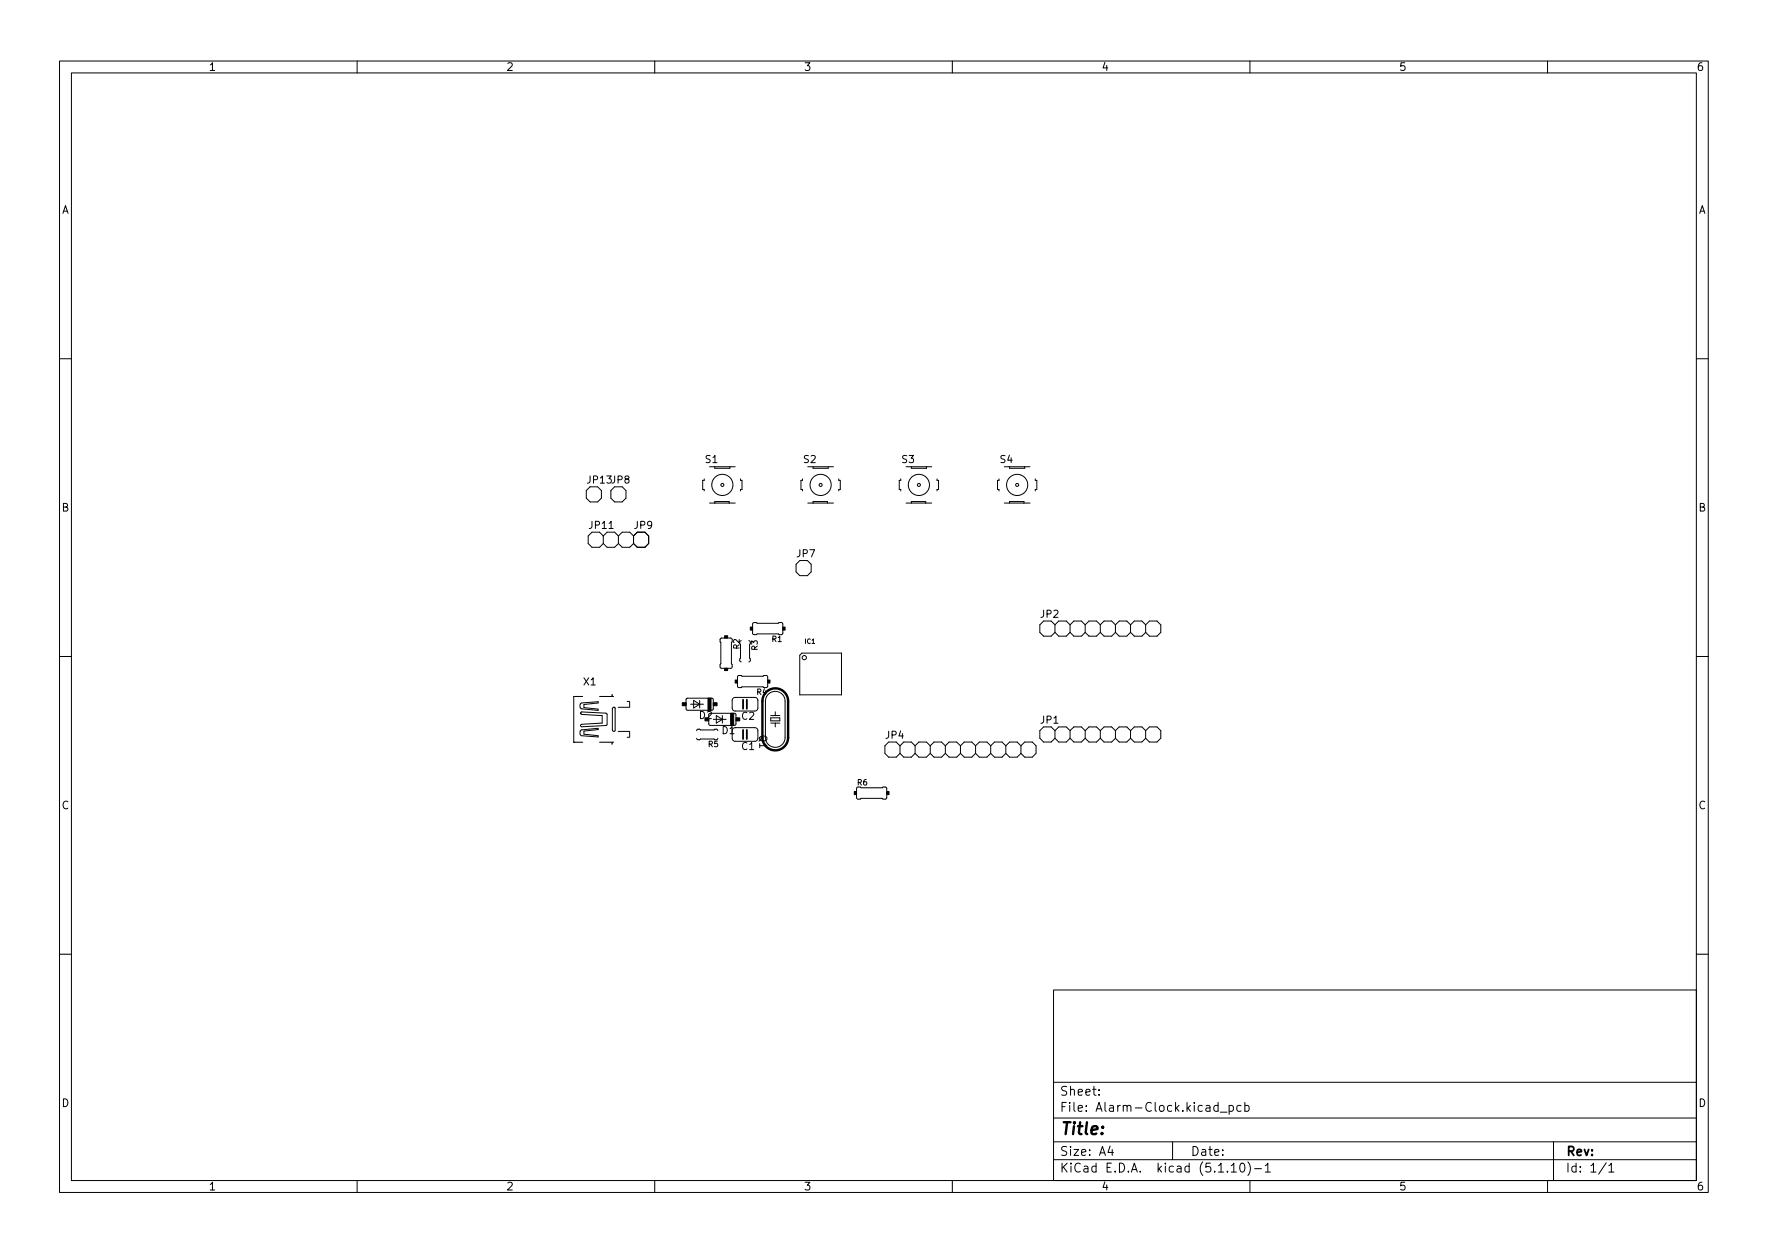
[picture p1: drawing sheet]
<svg xmlns="http://www.w3.org/2000/svg" width="297mm" height="210mm" viewBox="0 0 297 210" stroke-linecap="round" stroke-linejoin="round" font-family="sans-serif">
<defs><g id="words">
<text font-size="2.8" x="178" y="190.6">Title:</text>
<g font-size="2.1">
<text x="178" y="184">Sheet:</text>
<text x="178" y="186.7">File: Alarm-Clock.kicad_pcb</text>
<text x="178" y="196.9">KiCad E.D.A. kicad (5.1.10)-1</text>
<text x="178" y="194.1">Size: A4</text>
<text x="200" y="194.1">Date:</text>
<text x="263" y="194.1">Rev:</text>
<text x="263" y="196.9">Id: 1/1</text>
</g>
<g font-size="1.8">
<text x="35" y="11.9">1</text>
<text x="85" y="11.9">2</text>
<text x="135" y="11.9">3</text>
<text x="185" y="11.9">4</text>
<text x="235" y="11.9">5</text>
<text x="285" y="11.9">6</text>
<text x="10.3" y="35.9">A</text>
<text x="285.3" y="35.9">A</text>
<text x="10.3" y="85.9">B</text>
<text x="285.3" y="85.9">B</text>
<text x="10.3" y="135.9">C</text>
<text x="285.3" y="135.9">C</text>
<text x="10.3" y="185.9">D</text>
<text x="285.3" y="185.9">D</text>
<text x="35" y="199.9">1</text>
<text x="85" y="199.9">2</text>
<text x="135" y="199.9">3</text>
<text x="185" y="199.9">4</text>
<text x="235" y="199.9">5</text>
<text x="285" y="199.9">6</text>
</g>
<g font-size="1.7">
<text x="118.3" y="77.8">S1</text>
<text x="134.8" y="77.8">S2</text>
<text x="151.3" y="77.8">S3</text>
<text x="167.8" y="77.8">S4</text>
<text x="98.4" y="81.2">JP13JP8</text>
<text x="98.7" y="88.8">JP11</text>
<text x="106.4" y="88.8">JP9</text>
<text x="133.7" y="93.6">JP7</text>
<text x="174.6" y="103.7">JP2</text>
<text x="97.9" y="115.1">X1</text>
<text x="117.7" y="120.7">D2</text>
<text x="121.5" y="123.3">D1</text>
<text x="124.8" y="125.9">C1</text>
<text x="124.8" y="120.9">C2</text>
<text x="127.6" y="123.6" transform="rotate(90 127.6 123.6)">Q1</text>
<text x="148.6" y="124.1">JP4</text>
<text x="174.6" y="121.5">JP1</text>
</g>
<g font-size="1.3">
<text x="129.8" y="107.8">R1</text>
<text x="124.2" y="108.8" transform="rotate(-90 124.2 108.8)">R2</text>
<text x="127.3" y="109" transform="rotate(-90 127.3 109)">R3</text>
<text x="127.3" y="116.7">R4</text>
<text x="119.2" y="125.5">R5</text>
<text x="143.9" y="131.9">R6</text>
</g>
<text font-size="1.1" x="135.1" y="108.1">IC1</text>
</g></defs>
<g fill="none" stroke="#000" stroke-width=".17">
<path d="M10 10.2h277v190.1h-277zM12 12.2h273v186.1h-273zM60 10.2v2M110 10.2v2M160 10.2v2M210 10.2v2M260 10.2v2M10 60.2h2M119.2 78.4h4.3M120.1 78.4v.2h2.5v-.2M135.7 78.4h4.3M136.6 78.4v.2h2.5v-.2"/>
<path d="M152.2 78.4h4.3M153.1 78.4v.2h2.6v-.2M168.7 78.4h4.4M169.6 78.4v.2h2.6v-.2M285 60.2h2M99.1 81.8l-.6 .6v1.3l.6 .6h1.3l.6-.6v-1.3l-.6-.6M99.5 89.4l-.7 .6v1.3l.7 .6h1.2l.7-.6M100.7 89.4l.7 .6M101.4 91.3l.6 .6h1.3l.6-.6M101.4 90l.6-.6h1.3l.6 .6M101.4 90v1.3M102.3 88.8h.7"/>
<path d="M103.3 81.8l-.7 .6v1.3l.7 .6h1.2l.7-.6v-1.3l-.7-.6M103.9 91.3l.6 .6h1.3l.6-.6M103.9 90l.6-.6h1.3l.6 .6M103.9 90v1.3M106.4 90v1.3M107.1 89.4l-.7 .6M108.3 89.4l.7 .6v1.3l-.7 .6h-1.2l-.7-.6M118.3 80.4v.3h-.2v1.5h.2v.3M119.2 84.5h4.3M120.1 84.5v-.3h2.4v.3M124.4 80.4v.3h.3v1.5h-.3v.3M134.4 94.1l-.7 .7v1.2l.7 .7h1.2l.7-.7v-1.2l-.7-.7"/>
<path d="M134.8 80.4v.3h-.2v1.5h.2v.3M135.7 84.5h4.3M136.6 84.5v-.3h2.4v.3M140.9 80.4v.3h.3v1.5h-.3v.3M151.3 80.4v.3h-.2v1.5h.2v.3M152.2 84.5h4.3M153.1 84.5v-.3h2.4v.3M157.4 80.4v.3h.3v1.5h-.3v.3M167.8 80.4v.3h-.2v1.5h.2v.3M168.7 84.5h4.4M169.6 84.5v-.3h2.4v.3M173.9 80.4v.3h.3v1.5h-.3v.3"/>
<path d="M10 110.2h2M97.5 119.8h.1M97.6 118.1l2.9-.3v.3l-2.4 .2v.5l2.4 .3v.2l-2.8-.3a.61 .61 0 0 1-.1-.9zM97.6 119.6l4.3 .2 .1 .2v1.7l-.2 .1-4.1 .2-.2-.2 .2-.2 3.5-.2v-1.2l-3.5-.2-.2-.2zM97.9 117h-1.5v7.6M102.8 116.6l.1 .3 .1 .1h-2.3M103 118.9l.2-.1 .1 .2v3.6l-.1 .2-.3-.2zM103.1 118.8h.1M103.9 118.8h1.8M105.4 117.8h.3M105.8 117.8v1M116 118.3h2.2"/>
<path d="M116.5 117.6l1.1 .7-1.1 .6zM117.6 117.6v1.3M119.3 119.8h4.2l.1 .2v1.6M119.8 119v-1.5l-.1-.2-4.2-.1-.2 .2v1.6l.1 .3h4.2M123 107.4l-.2-.2h-1.6l-.2 .1v.5l.1 .1v3.6l-.1 .1v.4l.1 .2h1.7l.2-.1v-.5l-.1-.1v-3.6M123.2 117.3l.3-.2 3.5 .1 .3 .4v1.5l-.4 .3h-3.6l-.3-.5v-1.3zM124.4 108.2v2.3l-.1 .4 .2 .3M125.8 107.6l.3 .3M125.9 108.2v2.3l.2 .4-.3 .3M128.2 115.3h-3.5l-.2 .2h-.4l-.2-.3v-1.6l.3-.2h.3l.2 .2h3.5l.1-.2 .5 .1 .2 .2v1.5l-.3 .3M129.1 116.6a1.65 1.65 0 0 1 1.8-.4 1.65 1.65 0 0 1 1 1.6v6.1a1.65 1.65 0 0 1-1.6 1.6 1.65 1.65 0 0 1-1.7-1.6v-6.3l.2-.5zM130.3 119.5v.7"/>
<path d="M130.8 106.5h-3.6l-.1 .1h-.5l-.2-.3 .1-1.6 .2-.2h.4l.1 .2h3.6l.1-.2 .5 .1 .1 .2v1.5l-.2 .3M134.4 110l.3-.3h6.7v7h-7zM175.3 104.3l-.6 .6v1.3l.6 .6h1.3l.6-.6M176.6 104.3l.6 .6M177.2 104.9v1.3M177.2 104.9l.7-.6h1.2l.7 .6M177.2 106.2l.7 .6h1.2l.7-.6M179.8 104.9v1.3M179.8 104.9l.6-.6h1.3l.6 .6M179.8 106.2l.6 .6h1.3l.6-.6M182.3 104.9v1.3M182.3 104.9l.7-.6h1.2l.7 .6"/>
<path d="M182.3 106.2l.7 .6h1.2l.7-.6M184.9 104.9v1.3M184.9 104.9l.6-.6h1.3l.6 .6M184.9 106.2l.6 .6h1.3l.6-.6M187.4 104.9v1.3M187.4 104.9l.6-.6h1.3l.6 .6M187.4 106.2l.6 .6h1.3l.6-.6M189.9 104.9v1.3M189.9 104.9l.7-.6h1.2l.7 .6M189.9 106.2l.7 .6h1.2l.7-.6M192.5 104.9v1.3M192.5 104.9l.6-.6h1.3l.6 .6v1.3l-.6 .6h-1.3l-.6-.6"/>
<path d="M285 110.2h2M96.4 124.6h.1M96.4 124.6h1.5M97.6 122.7l2.9-.4v.2l-2.4 .3v.5l2.4 .3v.2l-2.8-.3a.61 .61 0 0 1-.1-.8zM100.7 124.6h2.3l-.1 .1-.1 .3M103.9 122.8h1.8M105.4 123.8h.3M105.8 122.8v1M117 124l.3 .2 .4-.1h2.3M117 122.7l.3-.2 .4 .1h2.3l.4-.1 .2 .2M119.1 120v1.6l.1 .2h4.2M119.8 120.8h2.2"/>
<path d="M120.3 120.2l1.1 .6-1.1 .6zM120.6 124l-.3 .2M121.4 120.2v1.2M123.5 122.2l3.6 .1 .2 .4v1.5l-.4 .3h-3.6l-.3-.4v-1.4M129.5 120.6h1.5v.5h-1.5zM129.5 120.2h1.5M129.5 121.4h1.5M130.3 121.4v.7M144.2 132.2l-.3 .2v1.6l.2 .2h.4l.2-.1h3.5l.1 .1h.4l.3-.2v-1.6l-.2-.2h-.5l-.1 .1h-3.5M149.3 124.6l-.6 .6v1.3l.6 .7h1.3l.6-.7M150.6 124.6l.6 .6M151.2 125.2l.6-.6h1.3l.6 .6"/>
<path d="M151.2 126.5l.6 .7h1.3l.6-.7M151.2 125.2v1.3M153.7 125.2l.7-.6h1.3l.6 .6M153.7 126.5l.7 .7h1.3l.6-.7M153.7 125.2v1.3M156.3 125.2l.6-.6h1.3l.6 .6M156.3 126.5l.6 .7h1.3l.6-.7M156.3 125.2v1.3M158.8 125.2l.7-.6h1.2l.7 .6M158.8 126.5l.7 .7h1.2l.7-.7M158.8 125.2v1.3M161.4 125.2l.6-.6h1.3l.6 .6"/>
<path d="M161.4 126.5l.6 .7h1.3l.6-.7M161.4 125.2v1.3M163.9 125.2l.6-.6h1.3l.6 .6M163.9 126.5l.6 .7h1.3l.6-.7M163.9 125.2v1.3M166.4 125.2l.7-.6h1.3l.6 .6M166.4 126.5l.7 .7h1.3l.6-.7M166.4 125.2v1.3M169 125.2l.6-.6h1.3l.6 .6M169 126.5l.6 .7h1.3l.6-.7M169 125.2v1.3M171.5 125.2l.7-.6h1.2l.7 .6v1.3l-.7 .7h-1.2l-.7-.7"/>
<path d="M171.5 125.2v1.3M175.3 122.1l-.6 .6v1.3l.6 .6h1.3l.6-.6M176.6 122.1l.6 .6M177.2 122.7l.7-.6h1.2l.7 .6M177.2 124l.7 .6h1.2l.7-.6M177.2 122.7v1.3M179.8 122.7l.6-.6h1.3l.6 .6M179.8 124l.6 .6h1.3l.6-.6M179.8 122.7v1.3M182.3 122.7l.7-.6h1.2l.7 .6M182.3 124l.7 .6h1.2l.7-.6M182.3 122.7v1.3"/>
<path d="M184.9 122.7l.6-.6h1.3l.6 .6M184.9 124l.6 .6h1.3l.6-.6M184.9 122.7v1.3M187.4 122.7l.6-.6h1.3l.6 .6M187.4 124l.6 .6h1.3l.6-.6M187.4 122.7v1.3M189.9 122.7l.7-.6h1.2l.7 .6M189.9 124l.7 .6h1.2l.7-.6M189.9 122.7v1.3M192.5 122.7l.6-.6h1.3l.6 .6v1.3l-.6 .6h-1.3l-.6-.6M192.5 122.7v1.3M10 160.2h2"/>
<path d="M177 166.3h108v32h-108zM285 160.2h2M60 198.3v2M110 198.3v2M160 198.3v2M177 194.8h108M177 191.8h108M177 187.8h108M177 181.8h108M184.6 183.8v.1M184.6 183v.1M186.5 192.5l-.4 1h1"/>
<path d="M186.9 193v1M197 191.8v3M204.6 185.7l-.4-.1-.3 .3v.4l.2 .3h.5M204.6 185.1v1.5M205 186.8h1.1M206.5 185.7l.4-.1 .3 .3v.4l-.1 .3h-.6M206.5 185.6v1.5M206.9 195.8l.4-.5v1.5M206.9 196.8h.8M208.5 195.4l.1-.1a.81 .81 0 0 1 .4 1.4l-.2 .1a.81 .81 0 0 1-.4-1.3zM208.5 185.7l-.4-.1-.3 .3v.4l.1 .3h.6M209.1 185.7l.5-.1 .3 .3v.4l-.2 .3h-.6"/>
<path d="M209.1 185.1v1.5M209.6 195.1a1.72 1.72 0 0 1 0 2.3M210 198.3v2M210.8 196.3h1.1M212.6 195.8l.4-.5v1.5M212.6 196.8h.8M260 198.3v2M261 191.8v6.5M269.9 195.3l-1.3 1.9M270.3 195.8l.4-.5v1.5M270.3 196.8h.8"/>
<circle cx="121.4" cy="81.4" r="1.78"/>
<circle cx="121.4" cy="81.4" r=".25"/>
<circle cx="137.9" cy="81.4" r="1.78"/>
<circle cx="137.9" cy="81.4" r=".25"/>
<circle cx="154.4" cy="81.4" r="1.78"/>
<circle cx="154.4" cy="81.4" r=".25"/>
<circle cx="170.9" cy="81.4" r="1.78"/>
<circle cx="170.9" cy="81.4" r=".25"/>
<circle cx="135.1" cy="110.4" r=".36"/>
</g>
<path d="M128.7 116.2a2.16 2.16 0 0 1 2.4-.4 2.16 2.16 0 0 1 1.3 2v6.1a2.16 2.16 0 0 1-2.1 2.1 2.16 2.16 0 0 1-2.2-2.1v-6.1a2.16 2.16 0 0 1 .6-1.6z" fill="none" stroke="#000" stroke-width=".41"/>
<g fill="#000" stroke="#000" stroke-width=".17">
<path d="M114.6 118h.7v.5h-.7zM118.9 117.2h.6v2.1h-.6zM119.8 118h.7v.5h-.7zM121.7 112.2h.6v.4h-.6zM121.7 106.8h.6v.4h-.6zM122.8 119.8h.5v2h-.5zM123.5 114.2h.4v.5h-.4zM126.1 105.3h.3v.5h-.3zM129 114.2h.4v.5h-.4zM131.5 105.3h.4v.5h-.4zM123.6 120.6h.7v.5h-.7zM143.5 132.9h.4v.5h-.4z"/>
<path d="M149 132.9h.4v.5h-.4z"/>
</g>
<path d="M124.8 117.5v1.5M125.5 117.5v1.5M124.8 122.6v1.5M125.5 122.6v1.5" fill="none" stroke="#000" stroke-width=".3"/>
<use href="#words"/>
</svg>
